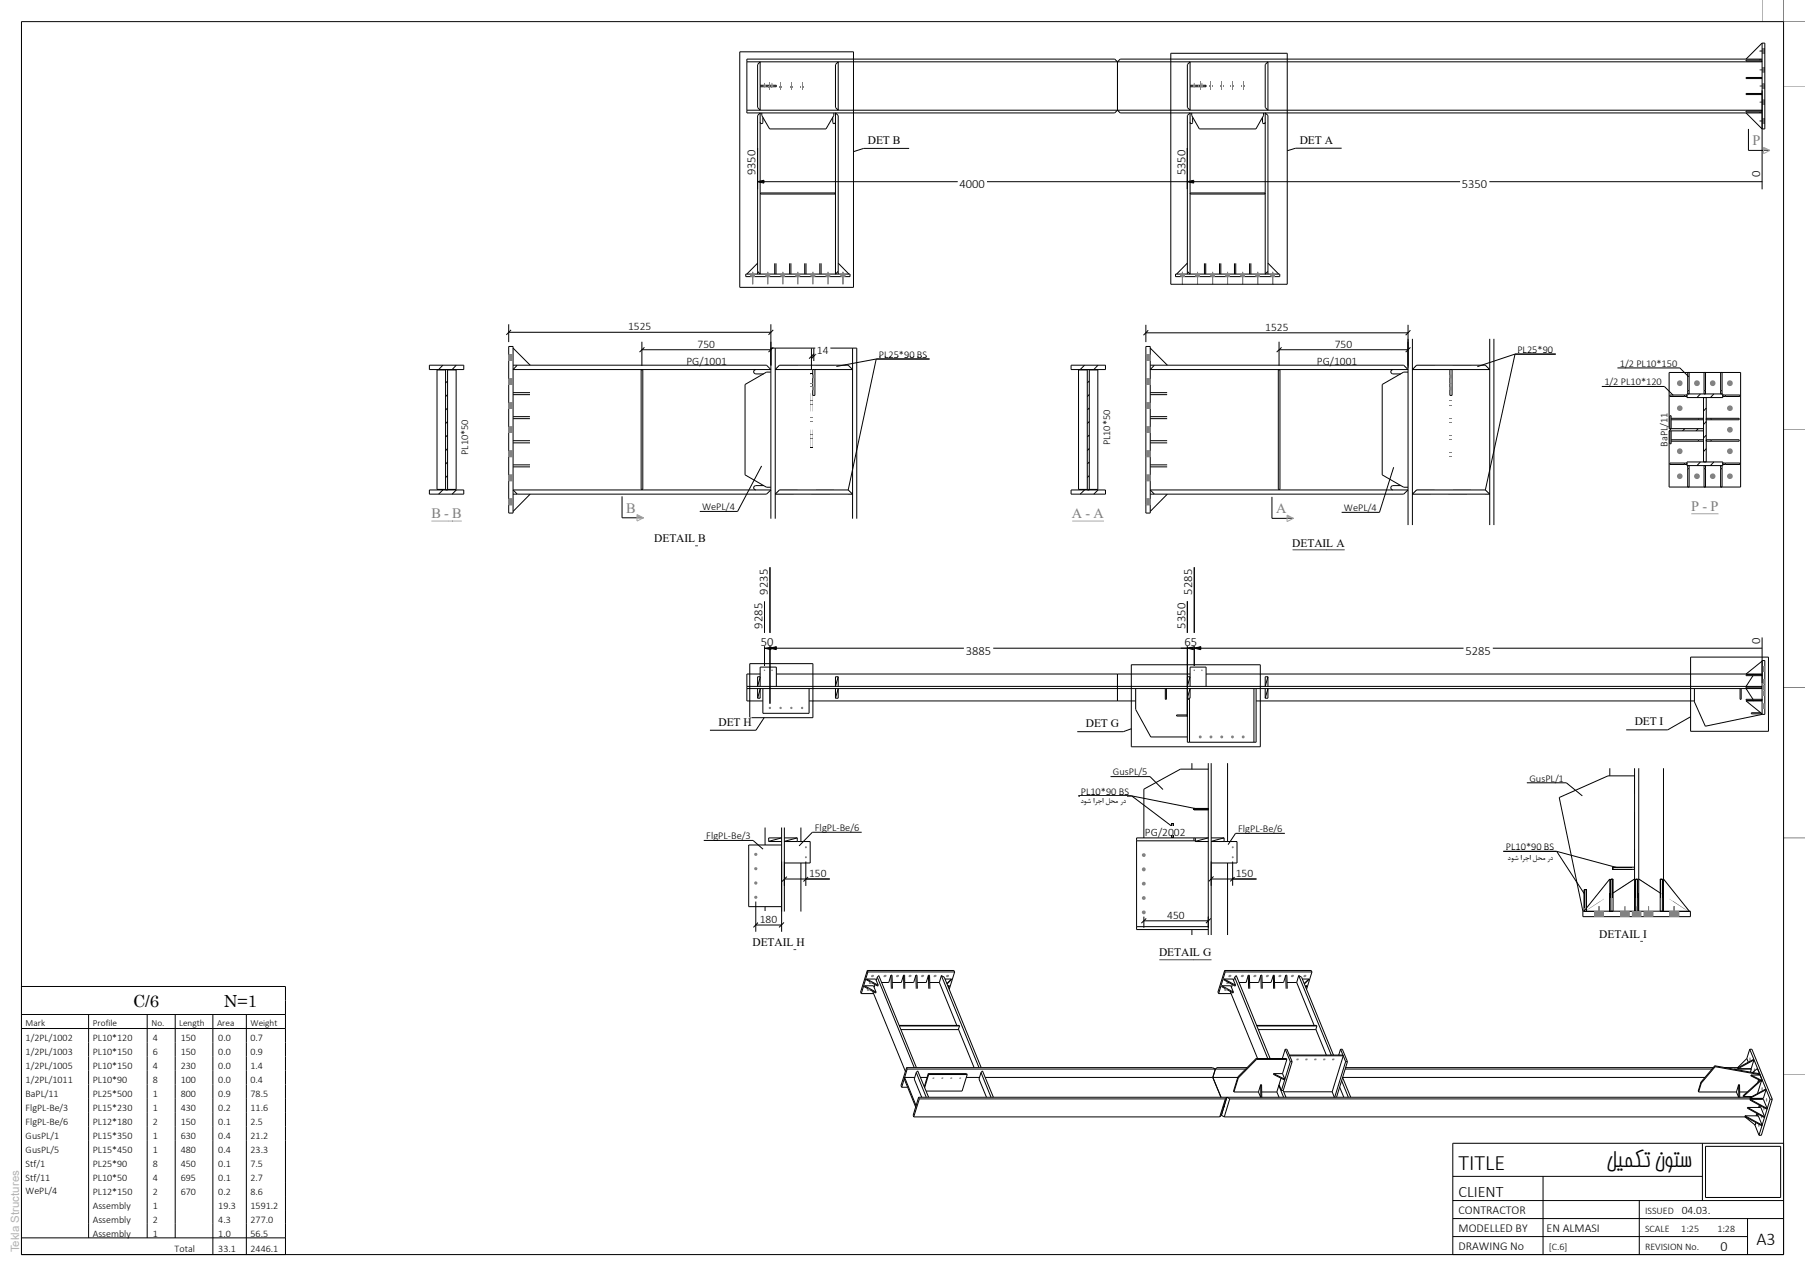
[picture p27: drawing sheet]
<svg xmlns="http://www.w3.org/2000/svg" width="420mm" height="297mm" viewBox="0 0 420 297" stroke-linecap="round" stroke-linejoin="round" font-family="sans-serif">
<defs><g id="words">
<g font-size="5.1">
<text x="339.4" y="272.4">TITLE</text>
<text x="373.7" y="271.7">لیمکت نوتس</text>
</g>
<text font-size="4.2" x="408.7" y="289.8">A3</text>
<g font-size="3.9">
<text x="31" y="234.5">C/6</text>
<text x="52.1" y="234.5">N=1</text>
</g>
<text font-size="3.7" x="339.4" y="278.5">CLIENT</text>
<g font-size="3.3" fill="#7f7f7f">
<text x="407.8" y="33.8">P</text>
<text x="145.7" y="119.3">B</text>
<text x="296.9" y="119.4">A</text>
<text x="393.5" y="118.9">P - P</text>
<text x="100.4" y="120.5">B - B</text>
<text x="249.4" y="120.5">A - A</text>
</g>
<text font-size="3.3" x="400.3" y="291.3">0</text>
<g font-size="2.9">
<text x="175.8" y="40.8" transform="rotate(-90 175.8 40.8)">9350</text>
<text x="275.8" y="40.8" transform="rotate(-90 275.8 40.8)">5350</text>
<text x="409.5" y="41.3" transform="rotate(-90 409.5 41.3)">0</text>
<text x="223.3" y="43.8">4000</text>
<text x="340.1" y="43.8">5350</text>
<text x="178.6" y="138.4" transform="rotate(-90 178.6 138.4)">9235</text>
<text x="277.4" y="138.4" transform="rotate(-90 277.4 138.4)">5285</text>
<text x="177.4" y="146.3" transform="rotate(-90 177.4 146.3)">9285</text>
<text x="275.8" y="146.3" transform="rotate(-90 275.8 146.3)">5350</text>
<text x="409.5" y="149.9" transform="rotate(-90 409.5 149.9)">0</text>
<text x="177" y="150.4">50</text>
<text x="224.7" y="152.4">3885</text>
<text x="275.6" y="150.4">65</text>
<text x="341" y="152.4">5285</text>
</g>
<g font-size="2.8">
<text x="339.4" y="286.8">MODELLED BY</text>
<text x="339.4" y="282.6">CONTRACTOR</text>
<text x="359.9" y="286.8">EN ALMASI</text>
<text x="339.4" y="291">DRAWING No</text>
</g>
<g font-size="2.7">
<text x="201.9" y="33.5">DET B</text>
<text x="302.4" y="33.5">DET A</text>
<text x="146.1" y="76.9">1525</text>
<text x="294.4" y="77">1525</text>
<text x="162.3" y="80.9">750</text>
<text x="190.1" y="82.4">14</text>
<text x="310.6" y="80.9">750</text>
<text x="159.7" y="84.9">PG/1001</text>
<text x="306.4" y="85">PG/1001</text>
<text x="152.2" y="126.2">DETAIL B</text>
<text x="300.7" y="127.2">DETAIL</text>
<text x="310.9" y="127.2">A</text>
<text x="167.2" y="168.9">DET H</text>
<text x="252.6" y="169.3">DET G</text>
<text x="380.4" y="168.9">DET</text>
<text x="386.1" y="168.9">I</text>
<text x="266.4" y="194.7">PG/2002</text>
<text x="188.3" y="204.1">150</text>
<text x="287.5" y="204.1">150</text>
<text x="176.8" y="214.8">180</text>
<text x="271.6" y="213.9">450</text>
<text x="175.1" y="220.3">DETAIL H</text>
<text x="372.1" y="218.3">DETAIL I</text>
<text x="269.7" y="222.6">DETAIL</text>
<text x="280" y="222.6">G</text>
<text x="391.3" y="282.5">04.03.</text>
</g>
<text font-size="2.7" fill="#b2b2b2" x="4.5" y="291.5" transform="rotate(-90 4.5 291.5)">Tekla Structures</text>
<g font-size="2.4">
<text x="204.5" y="83.3">PL25*90 BS</text>
<text x="353.1" y="82.2">PL25*90</text>
<text x="373.3" y="89.7">1/2 PL10*120</text>
<text x="376.9" y="85.4">1/2 PL10*150</text>
<text x="109" y="105.9" transform="rotate(-90 109 105.9)">PL10*50</text>
<text x="258.3" y="103.7" transform="rotate(-90 258.3 103.7)">PL10*50</text>
<text x="388" y="104" transform="rotate(-90 388 104)">BaPL/11</text>
<text x="163.4" y="118.8">WePL/4</text>
<text x="312.7" y="119">WePL/4</text>
<text x="251.5" y="185">PL10*90 BS</text>
<text x="259" y="180.5">GusPL/5</text>
<text x="355.9" y="181.9">GusPL/1</text>
<text x="164.3" y="195.4">FlgPL-Be/3</text>
<text x="189.6" y="193.5">FlgPL-Be/6</text>
<text x="288.1" y="193.7">FlgPL-Be/6</text>
<text x="350.4" y="197.9">PL10*90 BS</text>
</g>
<g font-size="2.3">
<text x="6" y="242.3">1/2PL/1002</text>
<text x="6" y="245.5">1/2PL/1003</text>
<text x="21.6" y="242.3">PL10*120</text>
<text x="21.6" y="245.6">PL10*150</text>
<text x="35.6" y="242.3">4</text>
<text x="35.6" y="245.6">6</text>
<text x="42" y="242.3">150</text>
<text x="42" y="245.6">150</text>
<text x="50.8" y="242.3">0.0</text>
<text x="50.8" y="245.6">0.0</text>
<text x="58.3" y="242.3">0.7</text>
<text x="58.3" y="245.6">0.9</text>
<text x="6" y="248.7">1/2PL/1005</text>
<text x="21.6" y="248.8">PL10*150</text>
<text x="35.6" y="248.8">4</text>
<text x="42" y="248.8">230</text>
<text x="50.8" y="248.8">0.0</text>
<text x="58.3" y="248.8">1.4</text>
<text x="6" y="252">1/2PL/1011</text>
<text x="6" y="255.3">BaPL/11</text>
<text x="21.6" y="252">PL10*90</text>
<text x="21.6" y="255.3">PL25*500</text>
<text x="35.6" y="252">8</text>
<text x="35.6" y="255.3">1</text>
<text x="42" y="252">100</text>
<text x="42" y="255.3">800</text>
<text x="50.8" y="252">0.0</text>
<text x="50.8" y="255.3">0.9</text>
<text x="58.3" y="252">0.4</text>
<text x="58.3" y="255.3">78.5</text>
<text x="6" y="258.5">FlgPL-Be/3</text>
<text x="6" y="261.8">FlgPL-Be/6</text>
<text x="21.6" y="258.6">PL15*230</text>
<text x="21.6" y="261.8">PL12*180</text>
<text x="35.6" y="258.6">1</text>
<text x="35.6" y="261.8">2</text>
<text x="42" y="258.6">430</text>
<text x="42" y="261.8">150</text>
<text x="50.8" y="258.6">0.2</text>
<text x="50.8" y="261.8">0.1</text>
<text x="58.3" y="258.6">11.6</text>
<text x="58.3" y="261.8">2.5</text>
<text x="6" y="265">GusPL/1</text>
<text x="6" y="268.3">GusPL/5</text>
<text x="21.6" y="265">PL15*350</text>
<text x="21.6" y="268.3">PL15*450</text>
<text x="35.6" y="265">1</text>
<text x="35.6" y="268.3">1</text>
<text x="42" y="265">630</text>
<text x="42" y="268.3">480</text>
<text x="50.8" y="265">0.4</text>
<text x="50.8" y="268.3">0.4</text>
<text x="58.3" y="265">21.2</text>
<text x="58.3" y="268.3">23.3</text>
<text x="6" y="271.5">Stf/1</text>
<text x="6" y="274.8">Stf/11</text>
<text x="21.6" y="271.6">PL25*90</text>
<text x="21.6" y="274.8">PL10*50</text>
<text x="35.6" y="271.6">8</text>
<text x="35.6" y="274.8">4</text>
<text x="42" y="271.6">450</text>
<text x="42" y="274.8">695</text>
<text x="50.8" y="271.6">0.1</text>
<text x="50.8" y="274.8">0.1</text>
<text x="58.3" y="271.6">7.5</text>
<text x="58.3" y="274.8">2.7</text>
<text x="6" y="278">WePL/4</text>
<text x="21.6" y="278">PL12*150</text>
<text x="21.6" y="281.3">Assembly</text>
<text x="35.6" y="278">2</text>
<text x="35.6" y="281.3">1</text>
<text x="42" y="278">670</text>
<text x="50.8" y="278">0.2</text>
<text x="50.8" y="281.3">19.3</text>
<text x="58.3" y="278">8.6</text>
<text x="58.3" y="281.3">1591.2</text>
<text x="21.6" y="284.6">Assembly</text>
<text x="21.6" y="287.8">Assembly</text>
<text x="35.6" y="284.6">2</text>
<text x="35.6" y="287.8">1</text>
<text x="50.8" y="284.6">4.3</text>
<text x="50.8" y="287.8">1.0</text>
<text x="58.3" y="284.6">277.0</text>
<text x="58.3" y="287.8">56.5</text>
<text x="382.8" y="286.7">SCALE</text>
<text x="382.8" y="282.5">ISSUED</text>
<text x="391.2" y="286.7">1:25</text>
<text x="399.6" y="286.7">1:28</text>
<text x="40.6" y="291.4">Total</text>
<text x="50.8" y="291.4">33.1</text>
<text x="58.3" y="291.4">2446.1</text>
<text x="360.4" y="290.9">[C.6]</text>
<text x="382.8" y="290.9">REVISION No.</text>
</g>
<g font-size="2.2">
<text x="6" y="238.7">Mark</text>
<text x="21.6" y="238.7">Profile</text>
<text x="35.2" y="238.7">No.</text>
<text x="41.7" y="238.7">Length</text>
<text x="50.5" y="238.7">Area</text>
<text x="58.3" y="238.7">Weight</text>
</g>
<g font-size="2">
<text x="251.4" y="186.8">دوش ارجا لحم رد</text>
<text x="350.8" y="200.1">دوش ارجا لحم رد</text>
</g>
</g></defs>
<g fill="none" stroke="#000" stroke-width=".23">
<path d="M103 85l-.9 1M104.1 98.1l-.4 .5M104.1 95l-.4 .5M104.1 91.8l-.4 .5M104.1 88.7l-.4 .5M106.2 85l-1 1M252.3 85l-1 1M253.4 98.1l-.4 .5M253.4 95l-.4 .5M253.4 91.8l-.4 .5M253.4 88.7l-.4 .5M255.5 85l-1 1"/>
<path d="M388.8 99.8l-.4 .5M392 99.8l-.5 .5M395.1 99.8l-.5 .5M395.6 91.7l-.8 .8M397 98.1l-.6 .7M397 95l-.6 .7M398.8 91.7l-.8 .8M103 114l-.9 1M104.1 113.8l-.1 .2M104.1 110.7l-.4 .5M104.1 107.5l-.4 .5M104.1 104.4l-.4 .5"/>
<path d="M104.1 101.3l-.4 .4M106.2 114l-1 1M252.3 114l-1 1M253.4 113.8l-.2 .2M253.4 110.7l-.4 .5M253.4 107.5l-.4 .5M253.4 104.4l-.4 .5M253.4 101.3l-.4 .4M255.5 114l-1 1M395.6 107.5l-.8 .9M397 104.4l-.6 .7M397 101.3l-.6 .6"/>
<path d="M398.8 107.5l-.8 .9"/>
</g>
<g fill="none" stroke="#7f7f7f" stroke-width=".23">
<path d="M409.4 11.9h1.2M409.4 16.3h1.2M410 12.4h.6M410 11.4h.6M410 16.8h.6M410 15.8h.6M410 19.5h.6M409.4 20h1.2M409.4 23.8h1.2M409.4 28.1h1.2M410 20.5h.6M410 24.3h.6"/>
<path d="M410 23.3h.6M410 28.7h.6M410 27.6h.6"/>
</g>
<g fill="#7f7f7f">
<path d="M410 11.4h.6v1h-.6z"/>
<path d="M410 15.8h.6v1h-.6z"/>
<path d="M410 19.5h.6v1h-.6z"/>
<path d="M410 23.3h.6v1h-.6z"/>
<path d="M410 27.6h.6v1.1h-.6z"/>
</g>
<path d="M276.9 19.9v-5.5l-.6 .6v10l.6 .7v-5.5M173.5 63.8h24.3v.6h-24.3zM176.3 63.2v.6M176.3 61.3l-2.5 2.5M183.7 61.3v2.5M184 61.3v2.5M190.8 61.3v2.5M191.1 61.3v2.5M280.2 61.3v2.5M280.5 61.3v2.5M283.8 61.3v2.5M284.1 61.3v2.5" fill="none" stroke="#000" stroke-width=".23"/>
<path d="M174.7 63.8v.6M175.1 63.3v2.9M175.6 63.8v.6M195.7 63.8v.6M196.1 63.3v2.9M196.6 63.8v.6" fill="none" stroke="#7f7f7f" stroke-width=".23"/>
<g fill="#7f7f7f">
<path d="M174.7 63.8h.9v.6h-.9z"/>
<path d="M195.7 63.8h.9v.6h-.9z"/>
</g>
<g fill="none" stroke="#000" stroke-width=".23">
<path d="M176.9 19.9h3.7v.3h-3.7zM195 14.4v11.3l-.6-.7v-10zM260 14.4v11.3M276.9 19.9h3.7v.3h-3.7zM173.8 25.7h86.2l-.6 .6h-85.6zM180.3 61.3v2.5M180.6 61.3v2.5M187.2 61.3v2.5M187.5 61.3v2.5M195 63.2l-.6 .6v-37.5l.6 .6v36.9M195 61.3l2.5 2.5M287.2 61.3v2.5"/>
<path d="M287.5 61.3v2.5M295 63.2v.6M295 61.3l2.5 2.5"/>
</g>
<path d="M274.7 63.8v.6M275.1 63.3v2.9M275.5 63.8v.6M295.7 63.8v.6M296.1 63.3v2.9M296.5 63.8v.6" fill="none" stroke="#7f7f7f" stroke-width=".23"/>
<g fill="#7f7f7f">
<path d="M274.7 63.8h.8v.6h-.8z"/>
<path d="M295.7 63.8h.8v.6h-.8z"/>
</g>
<path d="M277.5 27.3v1.3l-.4 .2-.2-.4M293.8 27.3v1.1a.32 .32 0 0 0 .3 .4 .32 .32 0 0 0 .3-.4" fill="none" stroke="#000" stroke-width=".23"/>
<g fill="#7f7f7f">
<path d="M279.2 19l.1 1.9z"/>
<path d="M279.6 19.9v.3z"/>
<path d="M278.9 19.9v.3z"/>
<path d="M281.7 19l.1 1.9z"/>
<path d="M282.1 19.9v.3z"/>
<path d="M281.4 19.9v.3z"/>
<path d="M284.2 19l.1 1.9z"/>
<path d="M284.6 19.9v.3z"/>
<path d="M283.9 19.9v.3z"/>
<path d="M286.7 19l.1 1.9z"/>
<path d="M287.1 19.9v.3z"/>
<path d="M286.4 19.9v.3z"/>
<path d="M289.3 19v1.9z"/>
<path d="M289.6 19.9v.3z"/>
<path d="M288.9 19.9l.1 .3z"/>
</g>
<path d="M410 25.8h-3.7v.3h3.7M276.9 44.9h17.4v.3h-17.4zM273.5 63.8h24.3v.6h-24.3zM276.3 63.2v.6M276.3 61.3l-2.5 2.5M290.7 61.3v2.5M291 61.3v2.5" fill="none" stroke="#000" stroke-width=".23"/>
<g fill="#7f7f7f">
<path d="M179.1 19.2l.1 1.7z"/>
<path d="M179.4 20.2l.1 .3z"/>
<path d="M178.9 20.2v.3z"/>
<path d="M181.6 19.2l.1 1.7z"/>
<path d="M181.9 20.2v.3z"/>
<path d="M181.4 20.2v.3z"/>
<path d="M184.1 19.2v1.7z"/>
<path d="M184.4 20.2v.3z"/>
<path d="M183.9 20.2v.3z"/>
<path d="M186.6 19.2v1.7z"/>
<path d="M186.9 20.2v.3z"/>
<path d="M186.4 20.2v.3z"/>
</g>
<g fill="none" stroke="#000" stroke-width=".23">
<path d="M176.9 19.9v-5.5l-.6 .6v10l.6 .7v-5.5M260 14.4l-.6-.6h-85.6v11.9M260 14.4v11.3M409.6 14l-.2-.2h-148.8l-.6 .6M409.8 14.2l.2 .2h-236.2M410 14h-3.7v.2h3.7M410 18h-3.7v.3h3.7M410 10h.6v20h-.6zM176.9 26.3v37.5l-.6-.6v-36.3zM177.2 26.3v.6l1.9 3.1h13.1l1.8-3.1v-.6M260 25.7l.6 .6h148.8l.2-.2M260 25.7h150l-.2 .1"/>
<path d="M276.3 26.9l.6-.6v37.5l-.6-.6zM277.3 26.3v.6l1.8 3.1h13.1l1.8-3.1v-.6M410 21.8h-3.7v.2h3.7M177 44.9h17.3v.3h-17.3z"/>
</g>
<path d="M177.7 19.9v.3M177.9 19.3v1.1M178.1 19.9v.3M179.5 19.9v.3M179.6 19.3v1.1M179.8 19.9v.3" fill="none" stroke="#7f7f7f" stroke-width=".23"/>
<g fill="#7f7f7f">
<path d="M177.7 19.9h.4v.3h-.4z"/>
<path d="M179.5 19.9h.3v.3h-.3z"/>
</g>
<path d="M295 14.4v11.3l-.6-.7v-10zM294.4 26.3l.6 .6v36.3l-.6 .6z" fill="none" stroke="#000" stroke-width=".23"/>
<path d="M277.7 19.9v.3M277.9 19.3v1.1M278 19.9v.3M279.5 19.9v.3M279.7 19.3v1.1M279.8 19.9v.3" fill="none" stroke="#7f7f7f" stroke-width=".23"/>
<g fill="#7f7f7f">
<path d="M277.7 19.9h.3v.3h-.3z"/>
<path d="M279.5 19.9h.3v.3h-.3z"/>
</g>
<path d="M409.4 13.8h.6M410 10l-3.7 3.8M177.5 27.3v1.3l-.4 .2-.2-.4M193.8 27.3v1.1a.32 .32 0 0 0 .3 .4 .32 .32 0 0 0 .3-.4M406.3 26.3l3.7 3.7M409.4 26.3h.6" fill="none" stroke="#000" stroke-width=".23"/>
<g fill="none" stroke="#7f7f7f" stroke-width=".23">
<path d="M274.7 63.8v.6M275.1 63.3v2.9M275.5 63.8v.6M278.2 63.8v.6M278.6 63.3v2.9M279.1 63.8v.6M281.7 63.8v.6M282.2 63.3v2.9M282.5 63.8v.6M285.2 63.8v.6M285.6 63.3v2.9M286 63.8v.6"/>
<path d="M288.7 63.8v.6M289.1 63.3v2.9M289.6 63.8v.6M292.2 63.8v.6M292.7 63.3v2.9M293 63.8v.6M295.7 63.8v.6M296.1 63.3v2.9M296.5 63.8v.6"/>
</g>
<g fill="#7f7f7f">
<path d="M274.7 63.8h.8v.6h-.8z"/>
<path d="M278.2 63.8h.9v.6h-.9z"/>
<path d="M281.7 63.8h.8v.6h-.8z"/>
<path d="M285.2 63.8h.8v.6h-.8z"/>
<path d="M288.7 63.8h.9v.6h-.9z"/>
<path d="M292.2 63.8h.8v.6h-.8z"/>
<path d="M295.7 63.8h.8v.6h-.8z"/>
</g>
<g fill="none" stroke="#7f7f7f" stroke-width=".23">
<path d="M174.7 63.8v.6M175.1 63.3v2.9M175.6 63.8v.6M178.2 63.8v.6M178.6 63.3v2.9M179.1 63.8v.6M181.7 63.8v.6M182.2 63.3v2.9M182.5 63.8v.6M185.2 63.8v.6M185.6 63.3v2.9M186.1 63.8v.6"/>
<path d="M188.7 63.8v.6M189.1 63.3v2.9M189.6 63.8v.6M192.2 63.8v.6M192.7 63.3v2.9M193 63.8v.6M195.7 63.8v.6M196.1 63.3v2.9M196.6 63.8v.6"/>
</g>
<g fill="#7f7f7f">
<path d="M174.7 63.8h.9v.6h-.9z"/>
<path d="M178.2 63.8h.9v.6h-.9z"/>
<path d="M181.7 63.8h.8v.6h-.8z"/>
<path d="M185.2 63.8h.9v.6h-.9z"/>
<path d="M188.7 63.8h.9v.6h-.9z"/>
<path d="M192.2 63.8h.8v.6h-.8z"/>
<path d="M195.7 63.8h.9v.6h-.9z"/>
</g>
<g fill="none" stroke="#000" stroke-width=".23">
<path d="M201.6 227.9v.1l2.7 1.5v-.2M201.6 227.9h2.2l.5 1.4M201.6 227.9l2.7 1.4M213.1 227h.3v3.1M213.1 227l-.5 1.7M213.1 227l.1 3.1M286.3 230.8l6.3 15.6M286.7 229.1l-.1 .7M287.3 227.5l-.3 .7M287.3 227.5l7.7 18.9M287.3 227.5l.4-.4 7.8 19.3M288.3 228.7h1.6"/>
<path d="M290.7 228.7h2.2M293.7 228.7h2M296.5 228.7h2.2M299.5 228.7h2.2l4.1 10M306.2 239.6l2.4 6M228.3 249.6l-.5 1.6 1.7 4.2M228.3 249.6l2.3 5.8M228.3 249.6l.3-.3 2.5 6.1M284.9 257.3l-.1 .4M288 250.8h-5.8l1.9 4.6M312.4 250.8h84.3M409.6 257.3l-.1 .4"/>
</g>
<path d="M202.2 228.6a.32 .32 0 0 1 .6-.1 .32 .32 0 0 1-.2 .5h-.3z" fill-rule="evenodd" fill="#7f7f7f"/>
<path d="M407.1 244.2l-.7 2.2M407.1 244.2h.5l4.8 11.7M407.1 244.2l4.8 11.7M411.9 255.9l-2.6 8.3M411.9 255.9h.5M412.4 255.9l-2.6 8.3h-.5M408.3 261.8l1 2.4" fill="none" stroke="#000" stroke-width=".23"/>
<g fill="#7f7f7f">
<path d="M409.2 261.5a.45 .45 0 0 1 .2 .4 .45 .45 0 0 1-.2 .4z" fill-rule="evenodd"/>
<path d="M409.8 259.5a.53 .53 0 0 1 0 .8z" fill-rule="evenodd"/>
<path d="M410.4 257.6a.46 .46 0 0 1-.1 .8z" fill-rule="evenodd"/>
<path d="M411 255.6a.53 .53 0 0 1 0 .9z" fill-rule="evenodd"/>
<path d="M410 253a.5 .5 0 0 1-.1 .9z" fill-rule="evenodd"/>
<path d="M408.1 248.7a.41 .41 0 0 1 .3 .4 .41 .41 0 0 1-.3 .4z" fill-rule="evenodd"/>
<path d="M407.1 246.1a.53 .53 0 0 1 0 .9z" fill-rule="evenodd"/>
</g>
<g fill="none" stroke="#000" stroke-width=".23">
<path d="M200.4 231.3h2.9M201.2 229.4l-.1 .3 2.7 1.4v-.2M201.2 229.4h2l.6 1.5M201.2 229.4l2.6 1.5M201.8 225.9l.1 .3M201.8 225.9l-1.6 5 .2 .4M201.8 225.9h20.2l.1 .3M201.9 226.2l-1.5 5.1M201.9 226.2h20.2M207.3 227h.3v3.1M207.3 227l-.5 1.7h-1.7M207.3 227l.1 3.1"/>
<path d="M207.6 228.7h2.1M210.5 228.7h2.1M213.4 228.7h2.1M216.3 228.7h2.3l4 10M219.9 227.9h1.5M220.5 229.4h.4M220.9 229.4l-.3 .3M220.9 229.4l-.2 .4M221.4 227.9l-1.1 1M221.4 227.9l-1.1 1.1M222.1 226.2l-1.2 4.1M223 239.6l3.7 8.9"/>
<path d="M296.3 227h.2l.1 3.1M296.3 227l-.6 1.7M296.3 227v3.1M299.2 227h.2l.1 3.1M299.2 227l-.5 1.7M299.2 227l.1 3.1M209.8 253.1h1.4M210.9 248.5l-1.3 4.2 .2 .4M210.9 248.5l.2 .3M210.9 248.5h71.2l.7 .3M211.1 248.8l-1.3 4.3M211.1 248.8h78.7"/>
<path d="M212.6 260h71.2M213.2 249.6l-.5 1.6 1.8 4.2M213.2 249.6l2.3 5.8M213.2 249.6l.3-.3 2.6 6.1M213.7 255.4l-1.2 4.2 .1 .4M213.7 255.4l.2 .4M213.7 255.4h71.8M213.9 255.8l-1.3 4.2M213.9 255.8h71.2M216 249.9h8.9l.1 .2M216 249.9l-.9 3.1M216 249.9l.1 .2"/>
<path d="M216.1 250.1h8.9M216.1 250.1l-1 3.1M225 250.1l-1.1 3.9h-8.4M282.8 248.8l-.6 2M285.1 255.8l-1.3 4.2M285.5 255.4l-.4 .4M285.5 255.4l-1.3 4.2-.4 .4M290.2 248.5h-7l-.4 .3M313 248.8h85.4M313.1 248.5h85.6M401.4 248.5h3.1M403.4 248.8h4.1"/>
<path d="M407.3 248.7l.2 .1M407.5 248.8l-.2 .8M408.1 246.7l-3.7 2M408.1 246.7l-.6 2h-3.1M408.1 246.7l-.1-.1-3.7 2 .1 .1M410.9 253.6l-3.7 2M410.9 253.6l-.6 2h-3.1M410.9 253.6l-.1-.1-3.7 2 .1 .1"/>
</g>
<path d="M285.4 228.6a.33 .33 0 0 1 .5-.1 .33 .33 0 0 1 .1 .5 .33 .33 0 0 1-.5 0l-.2-.1z" fill-rule="evenodd" fill="#7f7f7f"/>
<g fill="none" stroke="#000" stroke-width=".23">
<path d="M210.2 227h.3v3.1M210.2 227l-.5 1.7M210.2 227l.1 3.1M216 227h.3l.1 3.1M216 227l-.5 1.7M216 227l.1 3.1M290.4 227h.3l.1 3.1M290.4 227l-.5 1.7M290.4 227l.1 3.1M293.4 227h.2l.1 3.1M293.4 227l-.5 1.7M293.4 227l.1 3.1"/>
<path d="M303 227.9h1.5M303.7 229.4h.4M304.1 229.4l-.3 .3M304.1 229.4l-.3 .4M304.5 227.9l-1.1 1M304.5 227.9l-1 1.1M284.9 260h121.2M285.5 255.4l-1.3 4.2 .7 .4M285.5 255.4l.6 .4M285.5 255.4h121.8M286.1 255.8l-1.2 4.2M286.1 255.8h123.7"/>
<path d="M405.6 255.2h2M408.8 259.2l-.2 .5M409 259.3l-.2 .4M409.4 257.2l-.2 .6M409.6 257.3l-.2 .5M409.6 251.5l-4 3.6v.1M409.7 251.5l-4.1 3.7M409.8 255.8v.1M409.8 251.6l-.9 2.9M409.9 255.6l-.1 .2M410.1 255.6l-.1 .3"/>
</g>
<g fill="#7f7f7f">
<circle cx="217.2" cy="251" r=".22"/>
<circle cx="219.3" cy="250.9" r=".2"/>
<circle cx="221.4" cy="251" r=".21"/>
<circle cx="223.4" cy="251" r=".21"/>
</g>
<g fill="none" stroke="#000" stroke-width=".23">
<path d="M203.1 230.8l7.6 18.5M203.6 229.1l-.2 .7M204.1 227.5l-.2 .7M204.1 227.5l8.6 21M204.1 227.5l.4-.4 8.7 21.4M209.2 238.7h14l.1 .1M209.3 238.8h14M219 227.1l-.4 1.6M219 227.1l8.8 21.4M219 227.1l.7 .4 8.6 21M223.3 238.8l-.3 .8h-13.4M284.3 229.4v.3l2.6 1.4 .1-.2"/>
<path d="M284.3 229.4h2.1l.6 1.5M284.3 229.4l2.7 1.5M284.8 227.9l-.1 .1 2.7 1.5 .1-.2M284.8 227.9h2.1l.6 1.4M284.8 227.9l2.7 1.4M292.4 238.7h13.9l.1 .1M292.4 238.8h14M302.2 227.1l7.6 18.5M302.2 227.1l-.5 1.6M302.2 227.1l.7 .4 7.4 18.1M306.4 238.8l-.2 .8h-13.4M210.5 250.8l2.6 6.5v.4l-2.7-6.6z"/>
<path d="M210.5 250.8h2.3M214.2 250.8h1.5M224.8 250.8h3.1M229.2 250.8h53l1.9 4.6M284.9 257.3l-.1 .4M297.1 254.2l.5 1.2M297.6 252.6l1.1 2.8M298.6 253.8l.6 1.6M311.7 253l1 2.4M312.2 251.5l1.5 3.9M312.4 250.8l1.9 4.6M406 260l2.4 1.9 .2-.6"/>
<path d="M407.4 250.2v.2l2.6 1.3v-.2M407.4 250.2h2.1l.5 1.3M407.4 250.2l2.6 1.3M408.8 259.7h.1M408.9 259.7h.1"/>
</g>
<g fill="#7f7f7f">
<circle cx="301.9" cy="246.6" r=".26"/>
<circle cx="304" cy="246.6" r=".25"/>
<circle cx="306.1" cy="246.6" r=".25"/>
<circle cx="308.1" cy="246.6" r=".25"/>
<circle cx="310.2" cy="246.6" r=".25"/>
</g>
<path d="M283.5 231.3h2.9M284.9 225.9l.2 .3M284.9 225.9l-1.5 5 .1 .4M284.9 225.9h20.2l.2 .3M285.1 226.2l-1.6 5.1M285.1 226.2h20.2M305.3 226.2l-1.3 4.1" fill="none" stroke="#000" stroke-width=".23"/>
<g fill="#7f7f7f">
<path d="M284.9 230.2a.32 .32 0 0 1 .4-.2 .32 .32 0 0 1 .2 .5 .32 .32 0 0 1-.4 .1l-.3-.1z" fill-rule="evenodd"/>
<path d="M285.9 227a.33 .33 0 0 1 .5-.1 .33 .33 0 0 1 0 .5 .33 .33 0 0 1-.4 0l-.2-.1z" fill-rule="evenodd"/>
<path d="M288.9 226.9a.33 .33 0 0 1 .4 0 .33 .33 0 0 1 0 .5 .33 .33 0 0 1-.4 0l-.2-.1z" fill-rule="evenodd"/>
<path d="M291.8 226.9a.31 .31 0 0 1 .4 .1 .31 .31 0 0 1 0 .4 .31 .31 0 0 1-.4 0l-.2-.1z" fill-rule="evenodd"/>
<path d="M294.6 227a.33 .33 0 0 1 .5-.1 .33 .33 0 0 1 .1 .5 .33 .33 0 0 1-.5 0l-.1-.1z" fill-rule="evenodd"/>
<path d="M297.6 227a.33 .33 0 0 1 .4-.1 .33 .33 0 0 1 .1 .5 .33 .33 0 0 1-.5 0l-.2-.1z" fill-rule="evenodd"/>
<path d="M300.5 226.9a.33 .33 0 0 1 .5 0 .33 .33 0 0 1 0 .5 .33 .33 0 0 1-.5 0l-.1-.1z" fill-rule="evenodd"/>
<path d="M303.4 226.9a.31 .31 0 0 1 .5 .1 .31 .31 0 0 1 0 .4 .31 .31 0 0 1-.5 0l-.1-.1z" fill-rule="evenodd"/>
</g>
<g fill="none" stroke="#000" stroke-width=".23">
<path d="M287.1 254.2h5.7M288 250.7l-1 3.3 .1 .2M288 250.7l.1 .2M288.1 250.9l-1 3.3M292.3 246.4l-4.3 4.3M292.3 246.4h7l.1 .2M292.3 246.4l.1 .2M292.4 246.6l-4.3 4.3M292.4 246.6h7M293.3 252.5h.2l.1 2.9M293.3 252.5v2.9l-.5-1.2M293.3 252.5l-.5 1.7"/>
<path d="M296.3 249.9v.2l2.6 1.3 .1-.2M296.3 249.9l2.7 1.3M296.3 249.9h2.1M297.6 252.5l.6 1.3M298.1 250.9l-1 3.3h-3.5M298.4 249.9l.6 1.3M298.7 254.1h11.3M299 244.2h.4l1.3 2.9M299 244.2l1.2 2.9M299 244.2l-.6 2.2M299.4 246.6l-1 3.3M300 245.6h12.5v.1h-12.4z"/>
<path d="M300.2 247.1h.5M300.2 247.1l-2 6.7M300.7 247.1l-2.1 6.7h-.4M310 254.1l.5 1.3M311.9 244.2h.4l1.2 2.9M311.9 244.2l1.2 2.9M311.9 244.2l-.4 1.4M312.5 245.7l-2.5 8.4M313.1 247.1h.4M313.1 247.1l-2.5 8.3M313.5 247.1l-2.5 8.3M395.2 254.2h8.8"/>
<path d="M395.8 251.9l-.7 2.1 .1 .2M395.8 251.9l.1 .2M395.9 252.1l-.7 2.1M399 248.1l-3.2 3.8M399 248.1l10.4 1.8 .1 .2M399 248.1l.1 .2M399.1 248.3l-3.2 3.8M399.1 248.3l10.4 1.8M404 254.2l.5 1.2M404.5 252.5l.1 2.9M404.5 252.5l-.5 1.7M404.5 252.5h.2l.1 2.9"/>
<path d="M404.8 254.2h1.8M406 259.7v.2l4 2.1v-.1M406 259.7l4 2.2M406 259.7h3.1l.9 2.2M406.6 257.8v.1l3.9 2.2 .1-.1M406.6 257.8l4 2.2M406.6 257.8h3.1l.9 2.2M406.8 247.2l-.4-.8-2.1 2.1M407.2 255.9v.1l3.9 2.2 .1-.2M407.2 255.9l4 2.1M407.2 255.9h3.1l.9 2.1M407.8 249.6l1.1-.9 .5 1.2"/>
<path d="M409.2 251.3l-.2 .7M409.5 250.1v.1"/>
</g>
<g fill="#7f7f7f">
<path d="M201.8 230.2a.32 .32 0 0 1 .4-.2 .32 .32 0 0 1 .2 .5 .32 .32 0 0 1-.5 .1l-.2-.1z" fill-rule="evenodd"/>
<path d="M202.8 227a.33 .33 0 0 1 .5-.1 .33 .33 0 0 1 0 .5 .33 .33 0 0 1-.5 0l-.2-.1z" fill-rule="evenodd"/>
<path d="M205.7 226.9a.33 .33 0 0 1 .5 0 .33 .33 0 0 1 0 .5 .33 .33 0 0 1-.5 0l-.1-.1z" fill-rule="evenodd"/>
<path d="M208.7 226.9a.31 .31 0 0 1 .4 .1 .31 .31 0 0 1 0 .4 .31 .31 0 0 1-.4 0l-.2-.1z" fill-rule="evenodd"/>
<path d="M211.5 227a.33 .33 0 0 1 .5-.1 .33 .33 0 0 1 0 .5 .33 .33 0 0 1-.5 0l-.1-.2z" fill-rule="evenodd"/>
<path d="M214.4 227a.33 .33 0 0 1 .5-.1 .33 .33 0 0 1 0 .5 .33 .33 0 0 1-.4 0l-.2-.1z" fill-rule="evenodd"/>
<path d="M217.4 226.9a.33 .33 0 0 1 .4 0 .33 .33 0 0 1 0 .5 .33 .33 0 0 1-.4 0l-.2-.1z" fill-rule="evenodd"/>
<path d="M220.3 226.9a.31 .31 0 0 1 .4 .1 .31 .31 0 0 1 0 .4 .31 .31 0 0 1-.4 0l-.2-.1z" fill-rule="evenodd"/>
</g>
<path d="M176.3 157.5h.6l-.6 2.3zM176.9 157.5v2.3M194.4 157.5h.6l-.6 2.3zM195 157.5v2.3M276.9 156.9h-16.9v2.9M280.6 156.9h125.7M260 160.3v2.8h4.2M292.3 163.1h102M294.4 160.3v2.2M295 160.3v2.2h-.6z" fill="none" stroke="#000" stroke-width=".23"/>
<g fill="#7f7f7f">
<path d="M277.8 155.9h.2v.3h-.2z" fill-rule="evenodd"/>
<path d="M279.5 155.9h.3v.3h-.3z" fill-rule="evenodd"/>
</g>
<path d="M176.9 157.5v-2.2h3.7v4.5M406.3 160.3l1.6 2.5M408.1 163v.1" fill="none" stroke="#000" stroke-width=".23"/>
<g fill="#7f7f7f">
<path d="M177.8 155.9h.2v.3h-.2z" fill-rule="evenodd"/>
<path d="M179.5 155.9h.3v.3h-.3z" fill-rule="evenodd"/>
</g>
<path d="M410 153.8h.6v12.5h-.6zM410 159.9h-3.7v.2h3.7M276.3 162.8h.5v10h-.5zM410 163.1h-3.7l3.7 3.1" fill="none" stroke="#000" stroke-width=".23"/>
<g fill="#7f7f7f">
<circle cx="279.3" cy="171.5" r=".34"/>
<circle cx="281.8" cy="171.5" r=".34"/>
<circle cx="284.3" cy="171.5" r=".34"/>
<circle cx="286.8" cy="171.5" r=".34"/>
<circle cx="289.3" cy="171.5" r=".34"/>
</g>
<path d="M276.3 157.5h.6l-.6 2.3zM276.9 157.5v2.3M410 153.9l-3.7 3h3.7M276.3 160.3v2.2M276.9 160.3v2.2h-.6zM409.7 165.9h-2.2v.3h2.5" fill="none" stroke="#000" stroke-width=".23"/>
<path d="M410 156.2h.6M410 155.1h.6M410 159.1h.6M410 158.2h.6M410 159.5h.6M410 161.9h.6M410 160.9h.6M410 160.5h.6M410 164.9h.6M410 163.9h.6" fill="none" stroke="#7f7f7f" stroke-width=".23"/>
<g fill="#7f7f7f">
<path d="M410 155.1h.6v1.1h-.6z"/>
<path d="M410 158.2h.6v.9h-.6z"/>
<path d="M410 160.9h.6v1h-.6z"/>
<path d="M410 159.5h.6v1h-.6z"/>
<path d="M410 163.9h.6v1h-.6z"/>
</g>
<g fill="none" stroke="#000" stroke-width=".23">
<path d="M173.8 159.8h236.2M176.9 156.9h-3.1v6.2h3.7M180.6 156.9h79.4v6.2h-71.7M276.9 157.5v-2.2h3.7v4.5M294.4 157.5h.6l-.6 2.3zM295 157.5v2.3M407.9 157.3l-1.6 2.5M408.1 156.9v.1M173.8 160.3h236.2M176.3 160.3v2.2M176.9 160.3v2.2h-.6zM177.5 160.3v5.7h10.8v-5.7"/>
<path d="M194.4 160.3v2.2M195 160.3v2.2h-.6z"/>
</g>
<g fill="#7f7f7f">
<circle cx="179.1" cy="164.8" r=".28"/>
<circle cx="181.6" cy="164.8" r=".28"/>
<circle cx="184.1" cy="164.8" r=".28"/>
<circle cx="186.6" cy="164.8" r=".28"/>
</g>
<g fill="none" stroke="#000" stroke-width=".23">
<path d="M406.3 157h3.7v.3h-3.7zM264.2 160.3v4.8l3.6 6.4h8.5M271.1 160.3v2.5h.3v-2.5M276.3 162.5v.3M276.3 166.4h-2.5v.3h2.5M276.8 162.5v.3M291.8 160.3v12.5M292.3 160.3v12.5h-15.5M374.6 178.8v1.8M380.3 178.8v33.3M381.3 178.8v33.3M387.1 178.8v33.3"/>
<path d="M394.3 160.3v3.1l2.5 5.6 13.2-2.7M404.9 160.3v2.5h.2v-2.5M406.3 162.8h3.7v.2h-3.7zM380.3 180.6h-6.2l-11.3 5 5.5 26.5M368.3 212.1h25v1.3h-25zM369 207.1v4.2M369.1 211.5v-4.4h-.5v5l6-7.5v7.5M374.8 204.6v4.2M374.8 212.1v-7.5h.5v7.5M374.8 208.2l-.2 .2M375.3 202.3h4.3M380.3 201.8h-5v.5h5"/>
<path d="M380.3 204.6l-5 3.3M380.6 204.6v4.2M380.6 212.1v-7.5h.5l-.1 7.5M381.3 204.6l5 3.3M386.3 212.1v-7.5h.5v7.5M386.8 208.2l.3 .2M387.1 204.6l6 7.5"/>
</g>
<g fill="#000">
<path d="M368.6 212.1h.5zM368.6 207.1h.5zM368.8 212.1l3.6-2.3zM369 211.5l.1 .6zM374.8 212.1h.5zM374.8 204.6h.5zM374.8 208.1l.5-.2zM375.3 201.8v.5zM380.3 201.8v.5zM380.3 212.1h1zM380.6 212.1h.4zM380.6 204.6h.4z"/>
<path d="M386.3 212.1h.5zM386.3 204.6h.5zM386.3 207.9l.5 .2zM389.3 209.8l3.5 2.3z"/>
<path d="M380.3 180.6v4.2zM380.3 189.1v4.2zM380.3 197.5v4.3zM380.3 206v4.2z"/>
<path d="M368.3 212.1h4.2zM376.8 212.1h3.5z"/>
<path d="M368.8 212.1h4.2zM377.3 212.1h3z"/>
<path d="M368.8 212.1h4.2zM377.3 212.1h3z"/>
<path d="M374.6 204.6l-2.7 3.3zM369.3 211.2l-.7 .9z"/>
<path d="M376.8 206.9l3.5-2.3zM369.7 211.5l3.5-2.3z"/>
<path d="M381.3 204.6l3.6 2.3zM388.4 209.2l3.6 2.3z"/>
<path d="M387.1 204.6l2.6 3.3zM392.4 211.2l.7 .9z"/>
<path d="M388.6 212.1h4.2zM381.3 212.1h3z"/>
<path d="M388.6 212.1h4.2zM381.3 212.1h3z"/>
</g>
<g fill="none" stroke="#7f7f7f" stroke-width=".23">
<path d="M371.1 212.1v1.3M372.1 210.9v2.5M373 212.1v1.3M377.1 212.1v1.3M378.1 210.9v2.5M379.1 212.1v1.3M379.8 212.1v1.3M380.8 210.9v2.5M381.8 212.1v1.3M382.6 212.1v1.3M383.6 210.9v2.5M384.6 212.1v1.3"/>
<path d="M388.6 212.1v1.3M389.6 210.9v2.5M390.6 212.1v1.3"/>
</g>
<g fill="#7f7f7f">
<path d="M388.6 212.1h2v1.3h-2z"/>
<path d="M382.6 212.1h2v1.3h-2z"/>
<path d="M377.1 212.1h2v1.3h-2z"/>
<path d="M379.8 212.1h2v1.3h-2z"/>
<path d="M371.1 212.1h1.9v1.3h-1.9z"/>
</g>
<path d="M391.9 91.9v.4M392.5 91.7h8.4v.8h-8.4zM392.5 91.9h-4v.4h4M400.3 91.7v-5h.4v5M400.3 90.9h.4M388.8 102.4h7.6v.3h-7.6M395.2 102.4v.3M396.5 108.4h.3v5h-.3zM396.5 109.1h.3" fill="none" stroke="#000" stroke-width=".23"/>
<g fill="#7f7f7f">
<circle cx="402.5" cy="89.2" r=".68"/>
<circle cx="402.5" cy="95" r=".67"/>
<circle cx="402.5" cy="100" r=".68"/>
<circle cx="402.5" cy="105" r=".68"/>
<circle cx="402.5" cy="110.9" r=".67"/>
<circle cx="398.5" cy="89.2" r=".67"/>
<circle cx="398.5" cy="110.8" r=".66"/>
<circle cx="394.8" cy="89.2" r=".68"/>
<circle cx="394.8" cy="110.9" r=".67"/>
<circle cx="390.9" cy="89.2" r=".67"/>
<circle cx="390.8" cy="95" r=".66"/>
<circle cx="390.9" cy="105" r=".67"/>
<circle cx="390.8" cy="110.8" r=".66"/>
</g>
<g fill="none" stroke="#000" stroke-width=".23">
<path d="M388.5 99.8v-3h.3v3M388.8 97.4h7.6M388.8 97.7h7.6M392.7 90.9h.3M392.7 86.7v5h.3v-5M395.2 97.4v.3M396.4 99.8h-8v-13.1h16.6v26.7h-16.6v-13.1h8M396.5 86.7v5h.3v-5M396.5 90.9h.3M397 97.4h7.7v.3h-7.7M398.1 97.4v.3M400.9 91.9h3.9v.4h-3.9z"/>
<path d="M401.4 91.9v.4M388.5 100.3v3h.3v-3M391.9 107.8v.3M392.5 107.5h8.4v.9h-8.4zM392.5 107.8h-4v.3h4M392.7 108.4v5M392.7 109.1h.3M393 108.4v5M396.4 107.5v-15h.6v15M397 102.4h7.7v.3h-7.7M398.1 102.4v.3M400.3 108.4v5"/>
<path d="M400.3 109.1h.4M400.7 108.4v5M400.9 107.8h3.9v.3h-3.9M401.4 107.8v.3M278.1 195.9h3M278.1 195h3l-3 .9zM281.8 195h3M284.8 195l-3 .9h6v5h-6M284.8 195v.9"/>
</g>
<g fill="#7f7f7f">
<circle cx="286.8" cy="197.2" r=".23"/>
<circle cx="286.8" cy="199.5" r=".23"/>
</g>
<path d="M277.3 177.6v1.4M285.6 177.6v18.3M277.3 216.4v1.2M285.6 200.9v16.7" fill="none" stroke="#000" stroke-width=".23"/>
<g fill="#7f7f7f">
<circle cx="266.1" cy="199" r=".45"/>
<circle cx="266.1" cy="202.3" r=".46"/>
<circle cx="266.1" cy="205.7" r=".45"/>
<circle cx="266.1" cy="209" r=".45"/>
<circle cx="266.1" cy="212.4" r=".45"/>
</g>
<g fill="none" stroke="#000" stroke-width=".23">
<path d="M267.6 97h4M267.6 97.4h4M267.6 85h1M267.6 81l4 4M267.6 91.4h4M267.6 91.9h4M297.4 86.1h.4v27.8h-.4zM324.1 86a.51 .51 0 0 0-.5 .5 .51 .51 0 0 0 .5 .5h1.8M327.6 86.6h-1l-5 2.9v21l5 2.9h1M337.4 86h.5v6h-.5zM267.6 102.6h4M267.6 103.1h4"/>
<path d="M267.6 115h59l1-1h-60l1 1M271.6 115l-4 4M325.9 113h-1.8a.51 .51 0 0 0-.5 .5 .51 .51 0 0 0 .5 .5M281.1 177.6v40M281.1 179h-6.4l-8.6 4.7v11.3M281.8 177.6v40M264.5 195.7h13.6M272.6 195v-3.3h.4v3.3M277.8 195v.7M278.1 195h-13.6v21.4h16.6M281.1 188.2h-3.3v.3h3.3M264.5 215.7h16.6"/>
</g>
<g fill="#000">
<path d="M328.6 86l1-1zM345.6 85l1 1zM328.6 115l1-1zM345.6 114l1 1zM272.6 195h.4zM272.6 191.7h.4zM277.8 188.2v.3zM281.1 188.2l.1 .3z"/>
<path d="M329.6 85h4.2zM338.1 85h4.2z"/>
<path d="M342.4 86l4.2 .1zM333.9 86l4.3 .1zM328.6 86l1.1 .1z"/>
<path d="M328.6 115l4.3 .1zM337.1 115l4.2 .1zM345.6 115l1 .1z"/>
<path d="M329.6 114h4.2zM338.1 114h4.2z"/>
</g>
<path d="M337.4 87.9h.5M337.4 87.3h.5M337.4 90.7h.5M337.4 90.1h.5" fill="none" stroke="#7f7f7f" stroke-width=".23"/>
<g fill="#7f7f7f">
<path d="M337.4 87.3h.5v.6h-.5z"/>
<path d="M337.4 90.1h.5v.6h-.5z"/>
</g>
<path d="M327.6 78.9v43.3M328.6 78.9v43.3M346.6 78.9v43.3M347.6 78.9v43.3M268.6 85h58l1 1h-60zM337.4 86h-8.8l1-1h16l1 1h-8.7M328.6 115l1-1h16l1 1z" fill="none" stroke="#000" stroke-width=".23"/>
<g fill="#7f7f7f">
<path d="M337.4 90.3l.5 .1z"/>
<path d="M337.4 89.3h.5z"/>
<path d="M337.4 94.4h.5z"/>
<path d="M337.4 93.3h.5z"/>
<path d="M337.4 98.3l.5 .1z"/>
<path d="M337.4 97.3h.5z"/>
<path d="M337.4 102.4h.5z"/>
<path d="M337.4 101.3h.5z"/>
<path d="M337.4 106.3l.5 .1z"/>
<path d="M337.4 105.3h.5z"/>
</g>
<path d="M266.6 80.6h1v38.8h-1z" fill="none" stroke="#000" stroke-width=".23"/>
<path d="M266.6 83.9h1M266.6 82.5h1M266.6 117.5h1M266.6 116.2h1" fill="none" stroke="#7f7f7f" stroke-width=".23"/>
<g fill="#7f7f7f">
<path d="M266.6 82.5h1v1.4h-1z"/>
<path d="M266.6 116.2h1v1.3h-1z"/>
</g>
<path d="M267.6 108.2h4M267.6 108.7h4" fill="none" stroke="#000" stroke-width=".23"/>
<g fill="none" stroke="#7f7f7f" stroke-width=".23">
<path d="M266.6 83.9h1M266.6 82.5h1M266.6 89.5h1M266.6 88.2h1M266.6 95.1h1M266.6 93.8h1M266.6 99.4h1M266.6 100.7h1M266.6 106.3h1M266.6 104.9h1M266.6 111.9h1M266.6 110.6h1"/>
<path d="M266.6 117.5h1M266.6 116.2h1"/>
</g>
<g fill="#7f7f7f">
<path d="M266.6 82.5h1v1.4h-1z"/>
<path d="M266.6 88.2h1v1.3h-1z"/>
<path d="M266.6 93.8h1v1.3h-1z"/>
<path d="M266.6 99.4h1v1.3h-1z"/>
<path d="M266.6 104.9h1v1.4h-1z"/>
<path d="M266.6 110.6h1v1.3h-1z"/>
<path d="M266.6 116.2h1v1.3h-1z"/>
</g>
<path d="M178.9 195h3l-3 .9zM178.9 195.9h3" fill="none" stroke="#000" stroke-width=".23"/>
<g fill="#7f7f7f">
<circle cx="175.8" cy="198.9" r=".37"/>
<circle cx="175.8" cy="202.2" r=".37"/>
<circle cx="175.9" cy="205.5" r=".38"/>
<circle cx="175.8" cy="208.9" r=".37"/>
</g>
<path d="M181.9 196.7h-7.7v14.3h7.7M182.5 195h3M185.5 195l-3 .9h6v5h-6M185.5 195v.9" fill="none" stroke="#000" stroke-width=".23"/>
<g fill="#7f7f7f">
<path d="M187.3 197h.4v.4h-.4z" fill-rule="evenodd"/>
<path d="M187.3 199.4h.4v.3h-.4z" fill-rule="evenodd"/>
</g>
<g fill="none" stroke="#000" stroke-width=".23">
<path d="M189.1 86h.5v6h-.5zM249.2 85h8v1h-8zM253 86v28M253 86.1h-2v27.8h2M253.4 86v28M253.4 86.1h2v27.8h-2M119.4 114h60l-1 1h-58zM249.2 114h8v1h-8zM179.4 120.7v-39.7h1v39.7M178 192.6v4.1M181.9 192.6v19.6M182.5 192.6v19.6"/>
<path d="M186.4 192.6v3.3M178 211v1.2M186.4 200.9v11.3"/>
</g>
<g fill="#000">
<path d="M180.3 115l1.1-1zM197.4 114l1 1z"/>
<path d="M180.4 115l4.2 .1zM188.8 115l4.3 .1zM197.3 115l1.1 .1z"/>
<path d="M181.4 114h4.2zM189.8 114h4.3z"/>
</g>
<g fill="#7f7f7f">
<path d="M188.5 90l.6 .1z"/>
<path d="M188.5 89.2h.6z"/>
<path d="M188.5 94.1h.6z"/>
<path d="M188.5 93.2h.6z"/>
<path d="M188.5 98l.6 .1z"/>
<path d="M188.5 97.2h.6z"/>
<path d="M188.5 102l.6 .1z"/>
<path d="M188.5 101.2h.6z"/>
</g>
<g fill="none" stroke="#000" stroke-width=".23">
<path d="M118.4 80.6h1v38.8h-1zM119.4 97h3.9M119.4 97.4h3.9M119.4 85h1M119.4 81l4 4M119.4 91.4h3.9M119.4 91.9h3.9M149.2 86.1h.4v27.8h-.4zM179.4 86.6h-1l-5 2.9v21l5 2.9h1M189.1 86h-8.7l1-1h16l1 1h-8.8M119.4 108.2h3.9M119.4 108.7h3.9"/>
<path d="M119.4 115h1M119.4 102.6h3.9M119.4 103.1h3.9M123.4 115l-4 4M180.4 115l1-1h16l1 1zM198.4 120.7v-39.7h.9v39.7"/>
</g>
<g fill="#000">
<path d="M180.3 86l1.1-1zM188.5 87h.6zM197.4 85l1 1zM188.5 104.2l.6 .1z"/>
<path d="M180.4 86l4.2 .1zM188.8 86l4.3 .1zM197.3 86l1.1 .1z"/>
<path d="M181.4 85h4.2zM189.8 85h4.3z"/>
<path d="M188.5 100l.1 4.2zM188.5 91.5l.1 4.3zM188.5 87l.1 .3z"/>
<path d="M189.1 100v4.2zM189.1 91.5v4.3zM189.1 87v.3z"/>
</g>
<path d="M118.4 83.9h1M118.4 82.5h1M118.4 117.5h1M118.4 116.2h1" fill="none" stroke="#7f7f7f" stroke-width=".23"/>
<g fill="#7f7f7f">
<path d="M118.4 82.5h1v1.4h-1z"/>
<path d="M118.4 116.2h1v1.3h-1z"/>
</g>
<path d="M120.4 85h58l1 1h-60zM180.4 81h18" fill="none" stroke="#000" stroke-width=".23"/>
<path d="M189.1 87.9h.5M189.1 87.3h.5M189.1 90.7h.5M189.1 90.1h.5" fill="none" stroke="#7f7f7f" stroke-width=".23"/>
<g fill="#7f7f7f">
<path d="M189.1 87.3h.5v.6h-.5z"/>
<path d="M189.1 90.1h.5v.6h-.5z"/>
</g>
<path d="M175.9 86a.51 .51 0 0 0-.5 .5 .51 .51 0 0 0 .5 .5h1.8M177.7 113h-1.8a.51 .51 0 0 0-.5 .5 .51 .51 0 0 0 .5 .5" fill="none" stroke="#000" stroke-width=".23"/>
<g fill="none" stroke="#7f7f7f" stroke-width=".23">
<path d="M118.4 83.9h1M118.4 82.5h1M118.4 89.5h1M118.4 88.2h1M118.4 95.1h1M118.4 93.8h1M118.4 99.4h1M118.4 100.7h1M118.4 106.3h1M118.4 104.9h1M118.4 111.9h1M118.4 110.6h1"/>
<path d="M118.4 117.5h1M118.4 116.2h1"/>
</g>
<g fill="#7f7f7f">
<path d="M118.4 82.5h1v1.4h-1z"/>
<path d="M118.4 88.2h1v1.3h-1z"/>
<path d="M118.4 93.8h1v1.3h-1z"/>
<path d="M118.4 99.4h1v1.3h-1z"/>
<path d="M118.4 104.9h1v1.4h-1z"/>
<path d="M118.4 110.6h1v1.3h-1z"/>
<path d="M118.4 116.2h1v1.3h-1z"/>
</g>
<g fill="none" stroke="#000" stroke-width=".23">
<path d="M172.1 12.1h26.5v54.8h-26.5zM272.4 12.4h27.1v53.8h-27.1zM211.5 34.5h-10.5l-2.4 .8M301.5 34.5l-2 .6M406.8 30v5h5M99.9 85h8v1h-8zM103.7 86.1h-2v27.8h2M103.7 86v28M104.1 86.1h2v27.8h-2M104.1 86v28M194.6 85.3l9.3-1.7-6.5 30.4M343.7 85.3l8.8-2.9-6.9 31.6"/>
<path d="M387.3 90l2 2M390.9 85.6l2 2.1M99.9 114h8v1h-8zM144.7 115.5v5h5M177.2 108.5l-5.6 10.5M296 115.7v4.9h4.9M324.3 108.8l-3.3 10.4M174.5 154.5h14.6v12.5h-14.6zM263.2 154.7h30v19.1h-30zM393.4 152.9h18.1v17.3h-18.1zM177.8 167l-1.9 3M263.2 169.6l-1.8 .7"/>
<path d="M393.4 166.8l-5.4 3.1M175.2 195.6l2.3 2.1M189 193.7l-3.1 3.2M267.6 180.8l3 3M278.5 188.3l-15.2-3.1 9.4 7.2M287.5 194l-1.7 2.6M364.4 182.2l3.8 3M376.3 202l-14.1-3.8 6.5 9.9"/>
</g>
<path d="M410 0v5M415 0v5h5M415 20h5M415 100h5M415 160h5M415 195h5M415 250h5" fill="none" stroke="#7f7f7f" stroke-width=".23"/>
<g fill="#fff">
<path d="M202 31.5h5.1v2h-5.1z"/>
<path d="M207.7 31.5h1.8v2h-1.8z"/>
<path d="M407.8 31.3h1.9v2.5h-1.9z"/>
</g>
<path d="M410.3 34.3l1.5 .7-1.5 .8z" fill="none" stroke="#a8a1a8" stroke-width=".23"/>
<path d="M410.3 34.3l1.5 .7h-1.5z" fill="#a8a1a8"/>
<path d="M301.5 34.5h10.7" fill="none" stroke="#000" stroke-width=".23"/>
<g fill="#fff">
<path d="M302.5 31.5h5.1v2h-5.1z"/>
<path d="M308.2 31.5h2v2h-2z"/>
</g>
<path d="M276.3 34.5v9.5M410 21v23.1M276.3 42.3h133.7M276.3 42.3l1.4-.4v.7z" fill="none" stroke="#000" stroke-width=".23"/>
<path d="M276.3 42.3l1.4-.4v.7z" fill="#000"/>
<path d="M339.7 42.3h6.8" fill="none" stroke="#fff" stroke-width="3" stroke-linecap="butt"/>
<path d="M406.5 39.4h3.1v2.3h-3.1z" fill="#fff"/>
<path d="M176.3 42.3l1.5-.4v.7z" fill="#000"/>
<path d="M176.3 34.5v9.5M276.3 34.5v9.5M176.3 42.3h100M176.3 42.3l1.5-.4v.7z" fill="none" stroke="#000" stroke-width=".23"/>
<path d="M222.8 42.3h6.9" fill="none" stroke="#fff" stroke-width="3" stroke-linecap="butt"/>
<g fill="#fff">
<path d="M272.8 34.5h3v6.8h-3z"/>
<path d="M172.8 34.5h3v6.8h-3z"/>
</g>
<path d="M277.9 150.9l1.5-.4v.7z" fill="#000"/>
<path d="M277.9 132v23M277.9 150.9h132.1M277.9 150.9l1.5-.4v.7zM410 148.4v10.6" fill="none" stroke="#000" stroke-width=".23"/>
<path d="M340.5 150.9h6.8" fill="none" stroke="#fff" stroke-width="3.1" stroke-linecap="butt"/>
<path d="M406.5 148h3.1v2.3h-3.1z" fill="#fff"/>
<path d="M165.2 170h10.7M250.7 170.3h10.7" fill="none" stroke="#000" stroke-width=".23"/>
<path d="M167.2 168h7.8" fill="none" stroke="#fff" stroke-width="2" stroke-linecap="butt"/>
<g fill="#fff">
<path d="M252.6 167.3h5.3v2h-5.3z"/>
<path d="M258.4 167.3h1.9v2h-1.9z"/>
</g>
<path d="M179.2 132v31.8M276.3 140v26.8M179.2 150.9h97.1M179.2 150.9l1.4-.4v.7z" fill="none" stroke="#000" stroke-width=".23"/>
<path d="M179.2 150.9l1.4-.4v.7z" fill="#000"/>
<path d="M224.3 150.9h6.8" fill="none" stroke="#fff" stroke-width="3.1" stroke-linecap="butt"/>
<path d="M272.8 140h3v6.8h-3z" fill="#fff"/>
<path d="M177.9 150.9l1.5-.4v.7z" fill="#000"/>
<path d="M177.9 140v15M179.2 132v31.8M179.4 150.5v.7l-1.5-.3h1.3" fill="none" stroke="#000" stroke-width=".23"/>
<path d="M176.6 148.9h3.8" fill="none" stroke="#fff" stroke-width="3.1" stroke-linecap="butt"/>
<g fill="#fff">
<path d="M175.6 132h3.1v6.8h-3.1z"/>
<path d="M174.4 140h3.1v6.8h-3.1z"/>
</g>
<path d="M179.2 150.9h1.4M378.4 169.9h9.6" fill="none" stroke="#000" stroke-width=".23"/>
<g fill="#fff">
<path d="M380.4 166.9h5.2v2h-5.2z"/>
<path d="M386.2 166.9h.9v2h-.9z"/>
</g>
<path d="M276.3 140v26.8M277.9 132v23M276.3 150.9h1.6M276.3 150.9l1.4 .3M277.7 150.5l-1.4 .4" fill="none" stroke="#000" stroke-width=".23"/>
<path d="M276.3 150.9l1.4-.4v.7z" fill="#000"/>
<path d="M275.2 148.9h3.8" fill="none" stroke="#fff" stroke-width="3.1" stroke-linecap="butt"/>
<path d="M274.4 132h3.1v6.8h-3.1z" fill="#fff"/>
<path d="M274.7 150.9h1.6M277.9 150.9h1.5" fill="none" stroke="#000" stroke-width=".23"/>
<g fill="#fff">
<path d="M350.4 195.8h8.3v1.8h-8.3z"/>
<path d="M359.2 195.8h2.4v1.8h-2.4z"/>
</g>
<path d="M349.8 198.2h12.4" fill="none" stroke="#000" stroke-width=".23"/>
<path d="M372.2 217.4h9.4M382.4 217.4h.8" fill="none" stroke="#fff" stroke-width="2" stroke-linecap="butt"/>
<path d="M381.7 219.1h.6" fill="none" stroke="#4c4c4c" stroke-width=".23"/>
<g fill="#fff">
<path d="M350.4 195.8h8.3v1.8h-8.3z"/>
<path d="M359.2 195.8h2.4v1.8h-2.4z"/>
</g>
<path d="M349.8 198.2h12.4" fill="none" stroke="#000" stroke-width=".23"/>
<path d="M355.9 179.8h8v1.8h-8z" fill="#fff"/>
<path d="M355.3 182.2h9.1" fill="none" stroke="#000" stroke-width=".23"/>
<g fill="#fff">
<path d="M350.8 198.7h10.7v1.5h-10.7z"/>
<path d="M393.5 116.4h1.9v2.5h-1.9z"/>
<path d="M396.1 116.4h1.2v2.5h-1.2z"/>
<path d="M398 116.4h1.8v2.5h-1.8z"/>
</g>
<path d="M393.5 119.6h6.3" fill="none" stroke="#a8a1a8" stroke-width=".23"/>
<g fill="#fff">
<path d="M385.9 96.1h1.7v7.9h-1.7z"/>
<path d="M373.3 87.5h3.3v1.9h-3.3z"/>
<path d="M377.1 87.5h9.6v1.9h-9.6z"/>
</g>
<path d="M372.7 90h14.6" fill="none" stroke="#000" stroke-width=".23"/>
<g fill="#fff">
<path d="M376.9 83.2h3.3v1.8h-3.3z"/>
<path d="M380.8 83.2h9.5v1.8h-9.5z"/>
</g>
<path d="M376.3 85.6h14.6" fill="none" stroke="#000" stroke-width=".23"/>
<g fill="#fff">
<path d="M269.7 220.6h9.7v2.1h-9.7z"/>
<path d="M280 220.6h1.9v2.1h-1.9z"/>
</g>
<path d="M269.7 223.4h12.2" fill="none" stroke="#4c4c4c" stroke-width=".23"/>
<path d="M288.1 191.6h10.3v1.8h-10.3z" fill="#fff"/>
<path d="M287.5 194h11.5" fill="none" stroke="#000" stroke-width=".23"/>
<g fill="#fff">
<path d="M266.4 192.3h9.4v2h-9.4z"/>
<path d="M251.5 182.9h8.3v1.8h-8.3z"/>
<path d="M260.3 182.9h2.4v1.8h-2.4z"/>
</g>
<path d="M250.9 185.2h12.4" fill="none" stroke="#000" stroke-width=".23"/>
<g fill="#fff">
<path d="M251.5 182.9h8.3v1.8h-8.3z"/>
<path d="M260.3 182.9h2.4v1.8h-2.4z"/>
</g>
<path d="M250.9 185.2h12.4" fill="none" stroke="#000" stroke-width=".23"/>
<path d="M259 178.3h8v1.9h-8z" fill="#fff"/>
<path d="M258.4 180.8h9.2" fill="none" stroke="#000" stroke-width=".23"/>
<path d="M251.4 185.3h10.7v1.5h-10.7z" fill="#fff"/>
<path d="M266.1 214.3h15M266.1 213.4v2.5M266.7 213.8l-1.1 1.1M281.1 213.4v2.5M281.7 213.8l-1.1 1.1M281.8 204.6h10.6M281.8 200.5v5.7M282.4 204l-1.1 1.1M286.8 200.5v5.7M287.4 204l-1.1 1.1" fill="none" stroke="#000" stroke-width=".23"/>
<path d="M271.2 212.5h4.9M287.1 202.7h4.9" fill="none" stroke="#fff" stroke-width="2.8" stroke-linecap="butt"/>
<g fill="#fff">
<path d="M300.7 125.2h9.6v2.1h-9.6z"/>
<path d="M310.9 125.2h2v2.1h-2z"/>
</g>
<path d="M300.7 128h12.2" fill="none" stroke="#4c4c4c" stroke-width=".23"/>
<g fill="#fff">
<path d="M306.5 82.6h9.3v2h-9.3z"/>
<path d="M353.1 80h8.3v1.8h-8.3z"/>
</g>
<path d="M352.5 82.4h9.5" fill="none" stroke="#000" stroke-width=".23"/>
<path d="M312.8 116.9h7.5v1.8h-7.5z" fill="#fff"/>
<path d="M312.2 119.2h8.8" fill="none" stroke="#000" stroke-width=".23"/>
<path d="M353.1 80h8.3v1.8h-8.3z" fill="#fff"/>
<path d="M352.5 82.4h9.5" fill="none" stroke="#000" stroke-width=".23"/>
<path d="M297 116.9h2.4v2.5h-2.4z" fill="#fff"/>
<path d="M299.5 119.9l1.4 .7-1.4 .8z" fill="none" stroke="#a8a1a8" stroke-width=".23"/>
<path d="M299.5 119.9l1.4 .7h-1.4z" fill="#a8a1a8"/>
<g fill="none" stroke="#000" stroke-width=".23">
<path d="M266.6 77.5h61M266.6 75.6v4M267.2 76.9l-1.1 1.1M297.6 79.5v5.6M327.6 75.6v10M328.2 76.9l-1.1 1.1M297.6 81.4h30M298.2 80.9l-1.1 1.1M328.2 80.9l-1.1 1.1M175.9 215.3h6M175.9 209.8v7.1M176.4 214.7l-1.1 1.2"/>
<path d="M181.9 200.5v16.4M182.4 214.7l-1.1 1.2"/>
</g>
<path d="M294 75.6h6.2M310.2 79.5h4.8M176.4 213.4h4.9" fill="none" stroke="#fff" stroke-width="2.8" stroke-linecap="butt"/>
<path d="M175.1 219.3h9.5M185.3 219.3h2" fill="none" stroke="#fff" stroke-width="2" stroke-linecap="butt"/>
<path d="M184.6 221h.7" fill="none" stroke="#4c4c4c" stroke-width=".23"/>
<path d="M164.3 193.2h10.3v1.8h-10.3z" fill="#fff"/>
<path d="M163.7 195.6h11.5" fill="none" stroke="#000" stroke-width=".23"/>
<path d="M189.6 191.3h10.3v1.8h-10.3z" fill="#fff"/>
<path d="M189 193.7h11.5M182.5 204.6h10.6M182.5 200.5v5.7M183.1 204l-1.2 1.2M187.5 200.5v5.7M188.1 204l-1.2 1.2" fill="none" stroke="#000" stroke-width=".23"/>
<path d="M187.9 202.8h4.8" fill="none" stroke="#fff" stroke-width="2.8" stroke-linecap="butt"/>
<g fill="#fff">
<path d="M249.5 118h2.4v2.5h-2.4z"/>
<path d="M252.6 118h1.1v2.5h-1.1z"/>
<path d="M254.5 118h2.4v2.5h-2.4z"/>
</g>
<path d="M249.5 121.3h7.4" fill="none" stroke="#a8a1a8" stroke-width=".23"/>
<path d="M256.2 95.4h1.7v8.3h-1.7z" fill="#fff"/>
<path d="M152.2 125.3h9.5M162.5 125.3h1.8" fill="none" stroke="#fff" stroke-width="2" stroke-linecap="butt"/>
<path d="M161.7 127h.7" fill="none" stroke="#4c4c4c" stroke-width=".23"/>
<path d="M149.4 79.5v5.6M179.4 79.5v5.6M149.4 81.4h30M149.9 80.9l-1.1 1.1M179.9 80.9l-1.1 1.1" fill="none" stroke="#000" stroke-width=".23"/>
<path d="M161.9 79.5h4.9" fill="none" stroke="#fff" stroke-width="2.8" stroke-linecap="butt"/>
<path d="M163.4 116.6h7.6v1.8h-7.6z" fill="#fff"/>
<path d="M162.8 119h8.8" fill="none" stroke="#000" stroke-width=".23"/>
<path d="M145.7 116.8h2.3v2.5h-2.3z" fill="#fff"/>
<path d="M148.2 119.8l1.5 .7-1.5 .8z" fill="none" stroke="#a8a1a8" stroke-width=".23"/>
<path d="M148.2 119.8l1.5 .7h-1.5z" fill="#a8a1a8"/>
<path d="M159.8 82.5h9.4v2.1h-9.4z" fill="#fff"/>
<path d="M118.4 77.3h61M118.4 75.5v4.1M118.9 76.8l-1.1 1.1M179.4 75.5v9.5M179.9 76.8l-1.1 1.1" fill="none" stroke="#000" stroke-width=".23"/>
<path d="M145.8 75.5h6.2" fill="none" stroke="#fff" stroke-width="2.8" stroke-linecap="butt"/>
<g fill="#fff">
<path d="M204.5 81.1h8.3v1.8h-8.3z"/>
<path d="M213.3 81.1h2.4v1.8h-2.4z"/>
</g>
<path d="M203.9 83.6h12.4" fill="none" stroke="#000" stroke-width=".23"/>
<g fill="#fff">
<path d="M204.5 81.1h8.3v1.8h-8.3z"/>
<path d="M213.3 81.1h2.4v1.8h-2.4z"/>
</g>
<path d="M188.8 82.9h.6M188.8 81.1v4.9M189.4 81.1v2.9M189.4 82.3l-1.1 1.2M189.9 82.3l-1.1 1.2M203.9 83.6h12.4" fill="none" stroke="#000" stroke-width=".23"/>
<path d="M189.7 81h3.5" fill="none" stroke="#fff" stroke-width="2.8" stroke-linecap="butt"/>
<g fill="#fff">
<path d="M100.4 118h2.2v2.5h-2.2z"/>
<path d="M103.3 118h1.2v2.5h-1.2z"/>
<path d="M105.2 118h2.2v2.5h-2.2z"/>
</g>
<path d="M100.4 121.3h7" fill="none" stroke="#a8a1a8" stroke-width=".23"/>
<path d="M106.8 97.6h1.8v8.3h-1.8z" fill="#fff"/>
<g fill="none" stroke="#000" stroke-width=".23">
<path d="M5 5h410v287h-410zM5 236.1h61.4M5 229.6h61.4v62.4M5 239.4h61.4M20.6 236.1v52M34.2 236.1v52M40.8 236.1v52M49.5 236.1v55.9M57.3 236.1v55.9M338 279.4h77M338 273.8h58.1M359 273.8v18.2"/>
<path d="M381.4 279.4v12.6M396.1 266.1v13.3M396.8 266.8h17.5v11.9h-17.5zM415 266.1h-77v25.9M5 288.1h61.4M338 287.8h68.6M338 283.6h77M406.6 283.6v8.4"/>
</g>
<path d="M391.3 280.2h6.7v1.9h-6.7z" fill="#fff"/>
<use href="#words"/>
</svg>
